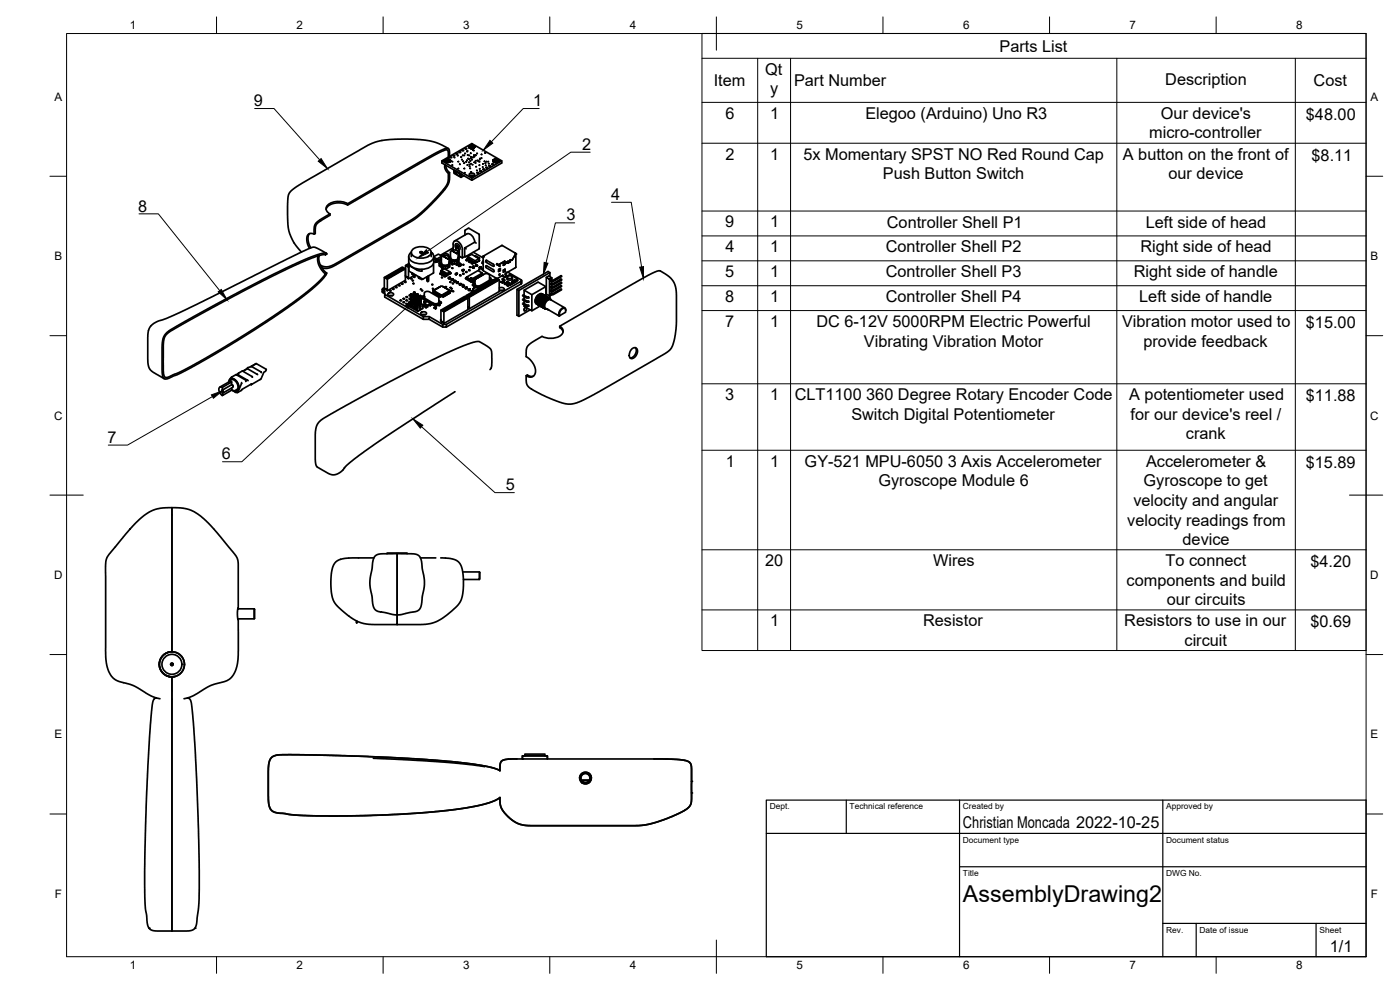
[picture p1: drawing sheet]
<svg xmlns="http://www.w3.org/2000/svg" width="420mm" height="297mm" viewBox="0 0 420 297" stroke-linecap="round" stroke-linejoin="round" font-family="sans-serif">
<defs><g id="words">
<text font-size="7" x="289" y="270.6">AssemblyDrawing2</text>
<g font-size="4.9">
<text x="300" y="15.5">Parts List</text>
<text x="229.7" y="22.5">Qt</text>
<text x="214.2" y="25.8">Item</text>
<text x="231.1" y="28.3">y</text>
<text x="238.3" y="25.8">Part Number</text>
<text x="349.7" y="25.4">Description</text>
<text x="394.2" y="25.9">Cost</text>
<text x="76.2" y="31.9">9</text>
<text x="160" y="31.9">1</text>
<text x="217.7" y="35.6">6</text>
<text x="231.2" y="35.6">1</text>
<text x="259.7" y="35.7">Elegoo (Arduino) Uno R3</text>
<text x="348.4" y="35.7">Our device's</text>
<text x="391.9" y="35.9">$48.00</text>
<text x="344.9" y="41.5">micro-controller</text>
<text x="174.7" y="45">2</text>
<text x="217.7" y="47.9">2</text>
<text x="231.2" y="47.9">1</text>
<text x="241.1" y="47.9">5x Momentary SPST NO Red Round Cap</text>
<text x="337" y="47.9">A button on the front of</text>
<text x="265" y="53.8">Push Button Switch</text>
<text x="350.7" y="53.8">our device</text>
<text x="393.6" y="48.2">$8.11</text>
<text x="183.5" y="60">4</text>
<text x="41.5" y="63.5">8</text>
<text x="170" y="66.2">3</text>
<text x="217.7" y="68.2">9</text>
<text x="231.2" y="68.2">1</text>
<text x="266.2" y="68.3">Controller Shell P1</text>
<text x="343.9" y="68.3">Left side of head</text>
<text x="217.8" y="75.7">4</text>
<text x="231.2" y="75.7">1</text>
<text x="265.8" y="75.7">Controller Shell P2</text>
<text x="342.2" y="75.7">Right side of head</text>
<text x="217.7" y="83.1">5</text>
<text x="231.2" y="83.2">1</text>
<text x="265.8" y="83.2">Controller Shell P3</text>
<text x="340.3" y="83.2">Right side of handle</text>
<text x="217.7" y="90.6">8</text>
<text x="231.2" y="90.6">1</text>
<text x="265.8" y="90.7">Controller Shell P4</text>
<text x="341.9" y="90.7">Left side of handle</text>
<text x="217.7" y="98.1">7</text>
<text x="231.2" y="98.1">1</text>
<text x="245" y="98.2">DC 6-12V 5000RPM Electric Powerful</text>
<text x="336.8" y="98.1">Vibration motor used to</text>
<text x="391.9" y="98.4">$15.00</text>
<text x="259.3" y="104">Vibrating Vibration Motor</text>
<text x="343.2" y="104">provide feedback</text>
<text x="217.7" y="120.1">3</text>
<text x="231.2" y="120.1">1</text>
<text x="238.5" y="120.1">CLT1100 360 Degree Rotary Encoder Code</text>
<text x="338.9" y="120.1">A potentiometer used</text>
<text x="339.3" y="125.9">for our device's reel /</text>
<text x="391.9" y="120.4">$11.88</text>
<text x="255.5" y="126">Switch Digital Potentiometer</text>
<text x="355.9" y="131.8">crank</text>
<text x="32.3" y="132.8">7</text>
<text x="66.6" y="137.8">6</text>
<text x="217.9" y="140">1</text>
<text x="231.2" y="140">1</text>
<text x="241.5" y="140">GY-521 MPU-6050 3 Axis Accelerometer</text>
<text x="343.9" y="140">Accelerometer &amp;</text>
<text x="391.9" y="140.3">$15.89</text>
<text x="151.8" y="147.1">5</text>
<text x="263.7" y="146">Gyroscope Module 6</text>
<text x="343.2" y="146">Gyroscope to get</text>
<text x="340.1" y="151.8">velocity and angular</text>
<text x="338.3" y="157.7">velocity readings from</text>
<text x="354.9" y="163.5">device</text>
<text x="229.7" y="169.9">20</text>
<text x="280" y="169.9">Wires</text>
<text x="349.8" y="169.9">To connect</text>
<text x="393.3" y="170.2">$4.20</text>
<text x="338.1" y="175.7">components and build</text>
<text x="350.2" y="181.5">our circuits</text>
<text x="231.2" y="187.9">1</text>
<text x="277" y="187.9">Resistor</text>
<text x="337.4" y="187.9">Resistors to use in our</text>
<text x="393.3" y="188.2">$0.69</text>
<text x="355.5" y="193.7">circuit</text>
<text x="289" y="248.5">Christian Moncada 2022-10-25</text>
<text x="399.1" y="285.7">1/1</text>
</g>
<g font-size="3.5">
<text x="39" y="8.8">1</text>
<text x="89" y="8.8">2</text>
<text x="139" y="8.8">3</text>
<text x="189" y="8.8">4</text>
<text x="239" y="8.8">5</text>
<text x="289" y="8.8">6</text>
<text x="339" y="8.8">7</text>
<text x="389" y="8.8">8</text>
<text x="16.3" y="30.2">A</text>
<text x="411.3" y="30.2">A</text>
<text x="16.3" y="78">B</text>
<text x="411.3" y="78">B</text>
<text x="16.2" y="125.9">C</text>
<text x="411.2" y="125.9">C</text>
<text x="16.2" y="173.7">D</text>
<text x="411.2" y="173.7">D</text>
<text x="16.3" y="221.6">E</text>
<text x="411.3" y="221.6">E</text>
<text x="16.4" y="269.4">F</text>
<text x="411.4" y="269.4">F</text>
<text x="39" y="290.8">1</text>
<text x="89" y="290.8">2</text>
<text x="139" y="290.8">3</text>
<text x="189" y="290.8">4</text>
<text x="239" y="290.8">5</text>
<text x="289" y="290.8">6</text>
<text x="339" y="290.8">7</text>
<text x="389" y="290.8">8</text>
</g>
<g font-size="2.5">
<text x="231" y="242.9">Dept.</text>
<text x="255" y="242.9">Technical reference</text>
<text x="289" y="242.9">Created by</text>
<text x="350" y="242.9">Approved by</text>
<text x="289" y="252.8">Document type</text>
<text x="350" y="252.8">Document status</text>
<text x="289" y="262.9">Title</text>
<text x="350" y="262.9">DWG No.</text>
<text x="350" y="279.9">Rev.</text>
<text x="360" y="279.9">Date of issue</text>
<text x="396" y="279.9">Sheet</text>
</g>
</g></defs>
<!-- layer: Visible -->
<g fill="none" stroke="#000" stroke-width=".51">
<path d="M132.6 48.3v.6l9 5.2 9-5.2v-.6M132.6 48.3l9-5.2 9 5.2-9 5.2zM133.5 49.4v.8l.3 .9 .8 .9 .3-.2M133.6 48.2v.1M133.6 48.1v.3M133.7 48v.5M133.8 47.9l.9-.1 .5 .5-.4 .4h-.8l-.4-.3zM133.8 47.9v.7M133.8 49.6l.1 .9 .5 .8a1.97 1.97 0 0 1 .5 1.9l-.3 1.9-1.5 2.3-5 5.2-3.5 3.1-24.6 14.2-1.7 .6-1.7-.2M133.9 47.9l-.1 .7M133.9 47.9v.6M134 47.8v.7"/>
<path d="M134.1 47.8v.7M134.2 47.8l-.1 .7M134.2 47.8v.6M134.3 47.8v.6M134.4 47.8v.6M134.5 47.8v.6M134.5 44.6l-3.8-1.9-3.7-.7-7.6-.3-5.6 .6-3.6 1.4-21.6 12.6-1.5 1.3-.6 1.2-.2 3 .1 5.6 .3 2 1.1 2.6 .8 1.4 1.9 2.2M134.6 52l-.2 2.7-1 1.8-5.5 5.9-3.5 2.9-24.1 14-2.3 .8-1.8-.5M134.6 47.1l-.2-1.9-.5-.3-1 .4-4.7 2.4-22.9 13.3a1.75 1.75 0 0 1-2.3 0l-1.6-.1-1.7 .3-1.2 .6-.6 1M134.6 47.8v.9M134.7 47.8v.7M134.8 47.8l.1 .7"/>
<path d="M134.9 47.9v.7M134.9 46.9v-1.8l-.4-.6-.8 .1-1.5 .6-27.9 15.9M135 47.9v.7M135 47.9v.7l-.5-.2-.7 .2M135.1 48v.5M135.1 47.1l.5 .1-.3 .2zM135.2 48.1v.4M136 46.6l.5 .1-.3 .1zM136.3 51l-.1 1 2.1 1.2v-.7M136.3 51.3h-.1M136.5 51.1v.4l.4-.1M136.5 51.5v.3"/>
<path d="M136.9 46.1l.5 .1-.3 .1zM136.9 51.4l-.5 .3M137.1 51.5l-.6 .5M137.2 51.6l-.7 .4 1.6 .9 .1-.3M137.2 51.6h.1M137.4 51.7l-.2-.2v.2M137.7 51.9l-.1 .1-.1-.3 .1 .3M137.8 45.6l.5 .1-.3 .1zM137.9 52v.1M137.9 52l.3 .5v.3l-.1-.1M138.2 52.1l.1 .4M138.4 52.2v.2"/>
<path d="M138.5 52.3l-.2 .2M138.5 52.4l-.3 .1M138.7 45l.5 .1-.3 .2zM139.2 52.7l-.9 .5M139.6 44.5l.5 .1-.3 .2zM140.8 44.1v.1M140.8 44l.6-.3 .1 .6v-.7v.7M140.8 44.2h.1M140.8 44.1h.1M140.8 44h.1M140.8 44.3h.1M140.8 52.2a.86 .86 0 0 1 .9-.3 .86 .86 0 0 1 .7 .7 .86 .86 0 0 1-.9 .3 .86 .86 0 0 1-.7-.7z"/>
<path d="M140.8 44.3l.1 .1M140.9 43.9v.4M140.9 44.4h.1M140.9 43.8v.6M141 43.8v.6M141 44.4v.1M141 52.7l.6-.1 .6 .1M141.1 44.5h.1M141.1 43.7l-.1 .7M141.2 44.5h.1M141.2 43.7l-.1 .7M141.2 43.7v.6"/>
<path d="M141.3 44.5h.1M141.3 44.6h.1M141.3 43.7v.6M141.4 44.6h.1M141.4 43.7v.6M141.5 44.3h.1M141.5 44.3l-.5 .1M141.5 44.6h.1M141.5 43.6h.1M141.5 43.6l.1 .7M141.5 44.3h.2M141.6 44.6h.1"/>
<path d="M141.6 43.6l.1 .7v-.6v.6M141.6 44.3h.1M141.6 43.6h.1M141.6 53.5v.6M141.7 44.6h.1M141.7 44.3h.2M141.7 44.3h.1M141.7 43.6h.1M141.7 43.7l.1 .6 .1-.6M141.9 44.3h.1M141.9 43.7h.1M141.9 43.7v.6"/>
<path d="M142 43.7v.6M142.1 43.7v.7M142.1 43.7h.1M142.1 44.4h.1M142.1 43.7v.1M142.2 44.4h.1M142.2 43.8v.6M142.2 43.8h.1M142.2 43.7v.1M142.2 43.8v.6zM142.3 43.8v.6M142.3 43.9h.1"/>
<path d="M142.3 43.8h.1M142.3 43.9v.4M142.4 43.9h.1M142.4 44l-.1 .3M142.4 44h.1M142.4 44v.2M142.4 44.1v.1M142.4 44.2l-.7 .4M142.5 44.1h-.1M143.2 51.8l.5 .1-.3 .1zM144.1 51.3l.5 .1-.3 .1zM145 50.7l.5 .1-.3 .2z"/>
<path d="M145.6 45.9h.2zM145.9 50.2l.5 .1-.3 .2zM146.8 49.7l.5 .1-.3 .1zM147.7 49.2l.5 .1-.3 .1zM148 48.3v.1M148 48.2v.1M148 48.3h.1M148 48.2h.1M148 48.2v.2M148 48.4v.1M148 48.1v.3M148 48.1v.1"/>
<path d="M148 48.1h.1M148 48.4h.1M148 48.5h.1M148.1 48v.5M148.1 48l-.1 .1M148.1 48.5h.1M148.1 48h.1M148.1 48.6h.1M148.1 47.9v.1M148.2 48.6h.1M148.2 47.9h.1M148.2 47.9l-.1 .7"/>
<path d="M148.2 47.9v.7M148.2 47.9v.6M148.3 48.6h.1M148.3 47.9h.1M148.3 47.9v.6M148.3 48.5h.1M148.3 47.9l.1 .6M148.3 48.7h.1M148.4 48.7h.1M148.4 47.8l-.1 .7M148.4 47.8l-.1 .1M148.5 47.8v.7"/>
<path d="M148.5 48.7h.1M148.5 47.8h.1M148.5 48.5h.1M148.5 48.4h.1M148.5 48.7h.2M148.5 47.8v.6M148.7 48.4l-.2 .1M148.7 47.8h-.2M148.7 47.8v.6M148.7 48.4h.1M148.7 47.8h.2M148.7 48.7h.1"/>
<path d="M148.7 47.8h.1M148.8 48.4h-.1M148.8 47.8v.6M148.8 48.4h.1M148.8 48.7h.1M148.8 47.8h.1M148.9 47.8v.6M148.9 47.8h.1M148.9 48.4h.1M148.9 48.7h.1M148.9 47.8l.1 .6zM149.1 47.8v.7"/>
<path d="M149.1 48.7h-.4M149.1 48.5h.1M149.1 47.8h.1M149.1 48.7h.1M149.1 47.8l.1 .1M149.1 47.8l.1 .7M149.2 47.9v.6M149.2 48.7h-.1M149.2 48.5h.1M149.2 47.9h.1M149.3 48.5h.1M149.3 47.9h.1"/>
<path d="M149.3 48.7h.1M149.3 47.9v.6M149.3 48.6h.1M149.3 48.5l.1 .1M149.3 48.6h-.1M149.4 48.6h-.1M149.4 47.9v.7M149.4 47.9l-.1 .6M149.4 48.6h.1M149.4 47.9h.1M149.4 48v.6M149.4 48h.1"/>
<path d="M149.5 48h.1M149.5 48.5h.1M149.5 48.5l-.1 .1M149.5 48v.5M149.5 48.1v.4M149.5 48.4v.1M149.5 48.4h.1M149.5 48.1h.1M149.6 48.1h.1M149.6 48.1v.3M149.6 48.1v.1M149.6 48.4h.1"/>
<path d="M149.6 48.2v.1M149.6 48.3v.1M149.6 48.2h.1M149.6 48.3h.1M92.9 70.1l-.4 .6-.1 1.2 .9 2.5M95.5 76.8l-.2 1.1 .3 1.4 .6 1.2 1.1 1.3a.65 .65 0 0 1 .2 .7 .65 .65 0 0 1-.5 .5l-2.6 2.7-5 4-7.6 5.3-6.2 4-9.2 5.7-9.2 5.3-3.6 1.8-3.2 1.4-.7 .1-.5-.5-.2-1.2v-8.8l.6-2 1.3-1.3 16.3-9 15.1-7.9 10.1-4.7 3.4-1.2 1.9-.3 .4-.3-.9-.2-2.5 .7-9.1 3.9-16.3 8.4-18.2 10.1-1.7 1.5-.7 2.2-.1 8.5 .4 2.1 .5 .4h.7l5.5-2.5 9.8-5.6 11-6.7 8-5.3 6.7-4.9 4.5-3.7 1.5-1.7 .9-1.4M95.8 76.7l-.1 1.2 .2 1 1.1 2 1.1 1-.4 .3M97.9 76l-3.2-1.8-1.4 .1-37.3 18.5-9.9 4.3-1.2 1.2-.5 1.4v9.5l.4 1.3 .6 .7 3.9 2.4M99 64.2l-3.1 1.8-1.1 1-.5 1.2v2.1M99 64.2v.4l-2.6 1.5-1.4 1.2-.3 .9-.1 1.9-.3 .2-1.2-.3-.8 .6-.2 1.7 .8 2.2M104.3 61.1v.4M104.3 61.1a5.1 5.1 0 0 0-6.3 1 1.67 1.67 0 0 0 1 2.1"/>
<path d="M121.7 79.7v3.4l.2 .1M122.6 79.3l-.6 .4 .7 .2M122.7 77v1.6a2.87 2.87 0 0 0 2.9 2.1l.8 .1a3.5 3.5 0 0 0 3.8-2.2v-1.6M122.7 79.7v.2M122.7 79.6l-.1 .4M122.7 79.4l-.4 .4M123 79.5l.5 .6 1.7 1M123.4 75.7a1.59 1.59 0 0 0-.7 1.6 1.59 1.59 0 0 0 1.2 1.3 5.4 5.4 0 0 0 6-.8 1.45 1.45 0 0 0-.5-2.1M123.4 75.7v1.3M123.8 74.9a4.1 4.1 0 0 1 5.5 .4 1.8 1.8 0 0 1-1.9 2.1 3.2 3.2 0 0 1-4-1.7zM126.2 75.6l.3-.1 .3 .3-.5 .1-.2-.1zM129.4 75.7v1.3"/>
<path d="M129.8 76h.1M129.8 76v.1M130.1 79v2.9l-3.2 1.8-4.2-2.4v-2.2l-1 .6 .9 .5M130.2 77.7l.1 .1M130.2 77.9l.1-.1 .5 .2M130.2 78.4h.1M130.2 78.4l.5 .3M130.7 78.3l.1 .4M130.8 78.6h.1M130.8 78.1v.1M130.8 78.1l-.1 .2M130.8 78.2v.1"/>
<path d="M130.8 78l.3 .2v.5l-.4-.2M130.9 78.6h-.1M131 78.6l-.2 .1M131.5 78.5h.1M131.6 78.4l.6-.3zM131.6 78.4l-.5 .3M131.8 79l.5-.4 .1 .6M132.3 79.3v.4M132.4 78.7v.5M132.5 79.1v.5l.6 .3M132.5 77.4l-1.4 .8v-.5M132.5 79h-.1"/>
<path d="M132.5 77.9l-.3 .2M132.5 79v.1M132.6 76.9l-1-.7-1.4 .9M132.6 76.8l-1.5 .9-.9-.6M132.8 76.8l1.6 .9zM132.8 76.8l.8-.2a.81 .81 0 0 1 1.1 .9l-.3 .2M133 76.7a.97 .97 0 0 1 .9-.6 .97 .97 0 0 1 .8 .6l-.1 .2M133.3 76.6l-.8 .5v2l.5 .4 .8 .1 .7-.2 .3-.5M134 76.6l.8 .6v1.7M134.1 79.7h.1M134.1 79.6l-1 .1M134.6 79.8l-.4 .3v-.4l-.6 .3"/>
<path d="M134.7 77.2l-.3 .5M134.8 78.9l.2 .7-.4 .2M134.8 79l-.1 .6-.5 .3M134.8 77.5l.3 .2v.4l.7 .4v-.4l.6 .4v.8l-.8-.5M134.8 77.2l.3-.1v.4M134.8 78.4l.5 .2M134.8 79l.2 .3M134.8 78.9l.1 .5-.3 .4M135 79.6v.5l-1.3 .7M135.1 77.7v.4M135.2 77.5l-.1 .1M135.2 77.1v.5"/>
<path d="M135.2 78.7l.2 .2zM135.2 78.7h.4M135.2 77.4h-.1M135.2 77.4l.1 .6 .5 .3M135.3 78.6h.1M135.4 78.8l.2-.1zM135.6 78.7v.1M135.6 75.2l1.5 .9zM135.6 75.2l.8-.2a.81 .81 0 0 1 1 .9l-.2 .2M135.7 79.3l.2 .1zM135.9 78.1h-.1M135.9 78.1h1"/>
<path d="M136 75l-.8 .5 .1 2.1 1.2 .4 .7-.2 .3-.5M136 74.4l-3.8 2.2M136.7 75l.8 .5v1.8M136.8 74.5v.5M136.8 74.5l-.2-.7 .2-.6a1.05 1.05 0 0 1 1.1 .5 1.05 1.05 0 0 1-.1 1.2M136.8 78.1h.1M136.9 73.8v-.1a.5 .5 0 0 1 .7 .2 .5 .5 0 0 1-.2 .7l-.4-.2zM136.9 79.4v.1M137 79.4l.1 .1M137 73.8l.3 .2 .1 .4M137 79.4h.1M137 79.2v.2"/>
<path d="M137 79.1h.1M137.1 79.1h.2M137.2 78.9l-.1 .2M137.2 79.4l-.1 .1M137.2 78.9l.3-.2 .8 .5 .2 .2-.4 .4M137.2 78.9h.1M137.2 79.3v.1M137.2 79.2l.5 .4M137.2 79.2l.6 .3M137.3 79.2l-.1 .1M137.3 78.2l-.4 .3v-.4l-.5 .4M137.4 78.7h.1"/>
<path d="M137.5 75.6l-.3 .5M137.5 75.6v.1M137.5 78.7h.1M137.5 76.8l.8 .3M137.5 77.3l.2 .7-.4 .2M137.5 77.3l.2 .5-.4 .4M137.6 79.8v.1M137.7 77.7l-.2-.3-.1 .6-.5 .3M137.7 78v.5l-1.3 .8M137.7 79.8l.1 .1M137.7 79.6v.2M137.8 74.9l-.1 .1"/>
<path d="M137.8 79.9v.1M137.8 74.9v2.1M137.9 79.8h.1M137.9 79.7v.1M137.9 79.7l.1 .1M137.9 79.6h.1M138 79.6l-.1 .1M138 79.6h-.3M138 79h.1M138 79.8h.1M138 79l.1 .1M138.1 79.1h.1"/>
<path d="M138.1 79.8h.1M138.5 79.5l-.6 .1M138.7 74.8v2.6M138.8 74.8a2.55 2.55 0 0 0-2.2-2.5l-.5 .5-.1 2.2M139 79.4h.2zM139.5 69.2v1.3M139.7 69l.9-.5 3.2 1.9v4.2l-4.1 2.4M139.7 69l-.1 .2M139.8 78l.3 .3M139.9 74.7l-.5-.3v2.6M139.9 76.8l-1.2 .6-.9-.5M140 77.9l-.2 .2"/>
<path d="M140 77.9l.5-.4 .6 .5M140.1 70.2l-3.7 2.1M140.1 70.2a2.33 2.33 0 0 1 2.4 2.5M140.2 77.5l.2-.5 2.2 1.3v.6l-.2-.2M140.4 77l1.1-.7 2.2 1.3-1.1 .7M140.5 78.1h-.1M140.5 78l-.1 .1M140.6 78.5l.3 .3M140.7 77.9l.4 .2M140.8 77.8l-.3 .2M140.8 77.6l-.7 .6M141.1 78.1l.2-.2 .3 .2-.4 .4"/>
<path d="M141.1 78.1l-.5 .5M141.2 78.4l-.3 .3M141.3 78.5l-.1 .1M141.4 79l.4 .2M141.5 78.3l.4 .3M141.6 78.3l-.3 .3M141.6 78.3l.4 .2M141.6 78.1v.2M141.7 78.7l-.3 .4M141.9 78.6h.5l-.7 .5M141.9 78.6l-.1 .1M141.9 80l.4 .2h-.4"/>
<path d="M141.9 80l-.1 .1M141.9 80l.3-.1-.2 .1M142 75.7l3 1.7M142.3 78.8l.3 .2M142.4 78.7l-.3 .4M142.4 78.6v.1M142.4 76.8l1.2 .7M142.5 72.7l.4 .2M142.5 72.7l-3.1 1.7M142.6 76.9l.2-.1 1.1 .6M142.7 79.5l.6 .1h-.4M142.7 79.6h.1"/>
<path d="M142.7 79.7h.1M142.9 79.6h.1M142.8 79.6v.1M142.9 79.7l.2 .2v-.2M142.9 79.7h-.1M143 79.7l.1 .2M143.1 79.8v.1M143.3 79.6l-.2 .3M143.5 77.5h.1M143.6 77.5h.1M143.6 77.5h.3M143.7 77.6l.2 .5-1.3 .9 1.3-.9"/>
<path d="M144.7 79h.1M144.8 78.7l-.1 .3h.2M144.8 78.6v.1M144.8 78.6h.1M144.8 78.7l.2 .1M144.9 78.4l-.1 .2M144.9 78.8l.1 .1M144.9 78.4h.1M145 78.8v.2M145 78.9h.1M145 77l.1 4.2M145 78.4h-.1"/>
<path d="M145 78.8h.1M145.1 76.9h.1M145.1 76.8v.3zM145.9 79.7v.6l2.3 1.2M145.9 78.1v.6l2.3 1.2M145.9 79.7l2.3 1.3v.5M145.9 78.1l2.3 1.3v.5M149 79.3h.3M149.1 79.3h.1M149.1 79.3l-.1 .1M149.2 79.1v.1M149.2 79.2l-.1 .1"/>
<path d="M149.2 79.2v.1M149.2 79.3h.1M149.2 79.3l.3 .2M149.3 79.3v.1M149.3 79.3l-.1-.2-.2 .2M149.3 79.4h.1M149.3 79.3h.1M149.4 79.4h.1M149.6 79.5h-.1M149.8 79.9l.2-.4v.3l-.2 .1M151.1 79.1v.5M151.2 79l-.1 .1"/>
<path d="M151.3 78.9l-.2 .7M151.4 78.4l-1.8 1.1M151.4 78.4h.1M151.5 78.8v.4l-.3 .2M151.5 78.4l.4 .6M151.5 78.7l-.4 .4M151.5 78.7l.1 .6M151.6 79.3l-.5 .3M151.9 79h.1M152.1 78.7l-.2 .3M152.2 78.6l-.1 .1M152.4 78.9h.1"/>
<path d="M152.5 78.9h.1M152.5 78.4l-.4 .2M152.5 78.4v.1M152.5 78.4h.1M152.5 78.5l-.1 .4M153 78.5v-.3v.4l-.5 .3M153.3 77.9l.1 .1M153.3 77.9h.1M153.4 78l-.4 .1M153.7 77.9l-.3 .3v-.2M153.8 77.9h-.1M153.8 77.9h.1"/>
<path d="M154.7 76l-4.1-2.3-5.5 3.1M154.7 76.2h.1M154.7 76.1h.1M154.8 76.2l-1 1.7M154.8 76.1v.1M154.8 76.1l-.2-.1 .1 .2M154.8 76.2h.1M154.8 76.1v4.1l-2.8 1.7M114.8 86.8v.9v-.8M114.8 87.7l.1-.7 .6 .3v1M114.9 87l-.1 .7M114.9 87.8l.6 .3"/>
<path d="M115.3 86.3l-.5 .5M115.3 83.3v3.4h.4M115.7 83.3l.5-.4 .6 .4-.6 .3zM116.2 82.9v.3l-.3 .2M116.2 83.8v3.4l-.7-.6v.2M116.4 88.1a.91 .91 0 0 1 1-.3 .91 .91 0 0 1 .7 .7 .91 .91 0 0 1-1 .3 .91 .91 0 0 1-.7-.7zM116.5 83.4l-.2-.1v.2M116.6 82.7l.5-.3 .6 .3-.6 .4zM116.6 83.4l-.4-.2v.4M116.7 88.7h1.1M117 87.1l.4 .1-.2 .2zM117.1 82.4l-.3 .5"/>
<path d="M117.4 82.9l-.2-.2v.3M117.5 82.2l.5-.3 .6 .3-.6 .3zM117.5 82.9l-.4-.3v.5M117.9 86.6l.4 .1-.2 .1zM118 81.9v.2l-.3 .2M118.3 82.4l-.2-.2v.3M118.4 81.7l.5-.3 .6 .3-.6 .3zM118.4 82.3l-.4-.2v.4M118.8 86.1l.4 .1-.3 .1zM118.9 81.4l-.3 .4M119.2 81.9l-.2-.2v.3M119.3 81.2l.5-.4 .6 .4-.6 .3z"/>
<path d="M119.3 81.8l-.4-.2v.4M119.7 85.6l.4 .1-.2 .1zM119.8 80.8v.3l-.3 .2M120.1 81.4l-.2-.2v.2M120.1 90.1l.4 .1-.2 .1zM120.2 80.7l.5-.4 .6 .4-.6 .3zM120.2 81.3l-.4-.2v.4M120.6 85.1h.4l-.3 .2zM120.7 80.3l-.3 .5M121 80.8l-.2-.1v.2M121.1 90.6l.3 .1-.2 .1zM121.1 89.6l.3 .1-.2 .1z"/>
<path d="M121.1 80.8l-.4-.2v.4M121.5 84.5l.4 .1-.2 .2zM121.7 80.6l-5.5 3.2-.9-.5 5.5-3.2 .9 .5v3.5l-5.5 3.1M121.7 82.6v.1M121.9 90.1l.4 .1-.2 .1zM121.9 91.1l.4 .1-.2 .1zM121.9 89l.4 .1-.2 .2zM122.6 80.2v3.4l-.7-.6v.2l.2-.1M122.7 80.1l-.1 .1M122.8 90.7l-.1 1.1 .6 .4v-.8l-.6-.3M122.8 90.7l.8 .6M122.8 89.6h.4l-.2 .2z"/>
<path d="M123 90.6l-.2 .1M123.2 88.6h-.4l.4 .1M123.2 88.3h.5M123.2 88.3l.2 .1v2.5l-.2-.1zM123.2 90.5l-.5 .2M123.3 83.5l.4 .1-.2 .1zM123.3 92.2l.3 .1M123.3 88.2l.1 .1M123.5 88.2l-.1 .2 .3-.1M123.6 91.3h.1M123.6 91.3v1l.6 .4v-.7l-.6-.4M123.6 91.3l-.3 .1"/>
<path d="M123.6 91.3l.9 .5M123.6 81.9v.4l.3 .1v-.4M123.7 88.3v2.5l-.3 .1M123.7 90.6l.4 .3M123.7 89.1h.4l-.4 .1M123.7 90.2h.1M123.7 90.2l.4 .3M123.8 84.1l.3 .1zM123.9 90l-.2 .1M124 85l.3 .1zM124 82.1l-.1 .2-.3-.1M124.1 88.8h.5"/>
<path d="M124.1 88.8l.2 .1v2.5l-.2-.1zM124.1 90l-.4 .2M124.1 91l-.5 .3M124.2 82.2l-.3 .2 .8 .4 .1-.3M124.2 83l.4 .1-.3 .1zM124.2 92.7l.3 .1M124.2 87.7l-.1 1.1M124.2 88.7l.1 .1M124.4 88.7v-.8l.2-.2v2.6M124.4 87.7h.2M124.4 82.6l-1.8 1M124.4 87.7h-.3"/>
<path d="M124.4 88.7l-.1 .2 .3-.1M124.5 91.8v1l.6 .4v-.7l-.6-.4M124.5 91.8l-.3 .2M124.5 91.8h.1M124.5 91.8l.9 .5M124.6 88.8v2.5l-.3 .1M124.6 91.1l.4 .3M124.6 89.6h.4M124.6 90.1l.4 .2M124.6 90.7l.4 .3M125 89.3h.5M125 89.3l.2 .1v2.6l-.2-.2z"/>
<path d="M125 90.5l-.4 .2M125 91.5l-.5 .3M125 89.7h-.4M125.1 88.2l-.1 1.1M125.1 89.2l.1 .1M125.2 89.2v-.8l.3-.1v2.5M125.2 88.2l.3 .1M125.3 89.2l-.1 .2 .3-.1M125.3 88.2l-.3 .1M125.4 92.4h.1M125.4 92.4v1M125.4 92.4l-.3 .1"/>
<path d="M125.5 89.3v2.5l-.3 .2M125.5 91.7l.5 .3M125.5 90.6l.4 .3M125.6 83v.4l.3 .2v-.4M125.9 83.5l.7 .4 .1-.2M125.9 91l-.4 .2 .8 .6M126 83.2l-.1 .3-.3-.2M126 92v1.1l-.6 .3-.3-.2M126 88.7l.1 .2M126.1 83.3l-.2 .3M126.1 88.9l.3-.1v2.5l-.3 .1zM126.1 88.9l-.2-.1v2.5l.2 .1"/>
<path d="M126.1 88.8h.3M126.2 88.7l-.3 .1M126.2 86.8h.3zM126.3 91.8l-.3 .2M126.3 91.8v1M126.3 91.8h.1M126.3 93.8a.91 .91 0 0 1 1-.3 .91 .91 0 0 1 .7 .7 .91 .91 0 0 1-1 .4 .91 .91 0 0 1-.7-.8zM126.4 91.2l.5 .3M126.6 87.1l.3 .1zM126.6 80.8v.5l-1.4-.2M126.6 89.3l.5 .3M126.6 94.4h1.1"/>
<path d="M126.9 91.5v1l-.6 .4-.3-.2M126.9 91.4l.5-.3 .3 .1-.5 .4M127 91.7l.2 .2zM127 91.7v-.3v.3M127 91.4l.2 .2M127 95.8h1.8v-.8l4.1 2.3M127 95l-11.5-6.7v.8l11.5 6.7v-.8h1.8M127.1 89l-.1-.2 .3 .2-.1 .5M127.2 89.5h.1M127.1 89.7l3.1 1.8 .1-.2M127.2 89.2v.3M127.2 89.2v.1"/>
<path d="M127.2 91.6l-.3-.2v.4l.3 .1M127.2 91.9l.7 .4v-.4l-.3-.1 .2 .5M127.2 90.5l.6 .1-.5-.1M127.2 91.9h.1M127.2 89.5l2.8 1.8M127.2 89.1l-.6 .2v.2l4.1 2.4 .7-.3M127.2 90.5l.1 .2M127.2 90.5l.1 .1M127.2 90.6l.1 .1M127.3 90.6l.3 .2v-.1M127.3 90.5v.1M127.3 88.7l-.3 .1"/>
<path d="M127.3 88.9l-.1 .3M127.4 90.7h-.1M127.4 87.8l.6-.4 .7 .1 2.8 1.6 .2 .3-.1 1.4-.5 .3h-.8l-2.7-1.5-.3-.4zM127.5 90.6l.1 .2M127.6 90.8h.1M127.6 92.1l.2 .2zM127.8 90.6l-.2 .2M128 90.4l.2 .1M128.1 83.1v1.2l.3 .2M128.1 91.5l-.4-.3-.5 .3 .4 .3 .5-.3 .3 .1v.4l-.5 .3M128.4 91.6l-.5 .3M128.7 82.7v1.6l-.3 .2v-1.6"/>
<path d="M128.7 91.3l.2-.1 .4 .2h-.4M128.8 91.4h.1M128.8 91.5h.1M128.8 95.8l4.1 2.3v-.8h1M128.8 91.6l.3 .1v-.1M128.9 91.4h.1M128.8 91.4v.2M129 91.5l.1 .2M129.1 91.7h.1M129.2 91.3l.3 .1-.4 .3M129.6 85.3l.3 .1zM129.8 86.6h.3z"/>
<path d="M129.9 87.3l.1 .1M130 91.3l.2 .1M130 87.8l-.1 .1M130.1 87.3h-.1M130.1 87.5h.3l-.2 .3M130.1 87.3h.1M130.1 87.2l-.1 .1M130.2 87.2l-.1 .1M130.2 87.9l-.2 .1M130.2 87.9h.1M130.2 87.2v.2v-.2M130.2 91.3l.5 .3"/>
<path d="M130.2 87.1h.1M130.2 87.7l.1 .1M130.2 87.5l-.1 .3M130.2 87.7h.2M130.3 91.3h.9M130.3 87.8l-.1 .3M130.3 92.3l.3-.2 .3 .3-.4-.1M130.4 92.3h.1M130.4 87h-.1M130.4 87.6l-.2 .1M130.4 87.5v.1M130.4 87.5l.1 .1"/>
<path d="M130.4 87.6l.1 .1M130.4 87.7h.3l-.2 .1M130.4 87.7l-.1 .1M130.5 92.5h.2M130.5 92.5h.1M130.5 87.9l-.2 .2M130.5 92.3v.2M130.5 87.9v.1M130.5 88h.1M130.5 86.9l-.1 .1M130.5 87.8l.1 .1M130.6 87.7l-.1 .2"/>
<path d="M130.6 92.4l.1 .2M130.7 92.6h.1M130.7 87.8h.1M130.7 87.8h-.1M130.7 88.2l-.1 .1M130.8 88.1v-.3l-.3 .4M130.8 86.8h-.1M130.8 86.8h.1M130.8 88l-.1 .2M130.8 88l.1 .1M130.8 88.1v.1M130.9 88.3l-.1 .1"/>
<path d="M130.9 88.3h.1M130.9 87.9l-.1 .1M130.9 87.9l.2 .1M130.9 92.4l-.2 .2M130.9 87.9l.1 .1M131 86.7h-.1M131 88.3l-.1 .2M131.1 86.6l-.2 .1M131.1 86.6h.1M131.1 88.2l-.1 .1M131.1 88.2h.1M131.1 88.3h.1"/>
<path d="M131.1 88.1l.1-.1-.3 .1v.2M131.1 88.1v.1M131.1 88.1l-.1 .1M131.2 88.3l.3-.1-.2 .3M131.2 88.4l-.2 .1M131.2 88.3v.1M131.2 86.5h.1M131.2 88.1h-.1M131.2 88.1h.2M131.2 88.1h.1M131.3 91.3l-.6 .3v.3M131.3 88.5l-.1 .1"/>
<path d="M131.3 86.5h-.1M131.4 86.4h.1M131.4 88.3l.1 .1M131.4 88.3l-.1 .2M131.4 91.5l.4 .1M131.4 91.4l.3-.2 .4 .2-.3 .2zM131.4 91.4v.2M131.4 88.6l-.1 .1M131.5 88.6l.2-.3-.1 .4M131.5 88.6h.1M131.5 88.3h.1M131.5 88.3h-.1"/>
<path d="M131.5 88.3h.2M131.6 88.7l-.1 .1M131.6 88.7h.1M131.7 86.3l-.2 .1M131.7 88.5v.2M131.7 88.5l.1 .1M131.7 90.3l.2 .5M131.7 88.7l-.1 .2M131.8 91.2h-.1M131.8 88.4l-.1 .1M131.8 88.4h.1M131.8 88.4l.1 .1"/>
<path d="M131.8 90.9l.1 .2zM131.8 90.4l.6 .3v.3l-.6 .3M131.8 88.5l.2 .1M131.8 90.4h.1M131.8 88.5v.1M131.8 91l-.5 .4M131.8 90.4v.5M131.8 88.9h-.1M131.9 90.8v.1M131.9 90.6v.1M131.9 88.8v.1M131.9 91.1l-.6 .4-.1-.2"/>
<path d="M131.9 86.1l-.1 .1M131.9 86.1h.1M131.9 88.7h.5l-.2 .2M131.9 88.7v.1M131.9 88.8h.1M132 88.6l-.1 .1M132 89h-.1M132 88.8v.1M132.1 91.4l-.3 .3M132.1 88.5l.1 .1zM132.1 88.6h-.1M132.1 89.1h-.1"/>
<path d="M132.2 89h.1M132.2 86h-.1M132.2 88.9v.1M132.2 86h.1M132.2 81.9l-.2 .2 .2 .1M132.2 88.8l.2 .1M132.4 81.5h.1M132.3 81.5v.1M132.3 81.3v.1M132.3 82.2h.3zM132.3 93.1l7.2-4.2 .9 .5-7.2 4.2zM132.3 93.1v3.4l.2 .1"/>
<path d="M132.3 95.9v.3M132.4 88.7l-.2 .1M132.4 88.7h.1M132.4 82l-.4 .1M132.4 82.1l-.2 .1M132.4 81.5l-.2 .4M132.4 81.5l.1 .1M132.4 88.9v-.1h.3v.1M132.4 88.5l-2.2-1.3 2.2-1.4 2.5 1.3-2.5 1.4v.2h.3v-.2M132.4 88.9h.3M132.4 90.7l-.5 .3M132.5 82l-.1 .1"/>
<path d="M132.5 80.3l.2 .2zM132.5 80.3l.3 .1M132.5 81.1l1.7 1-.2 .2-1.7-1zM132.5 81.1l.8-.5 1.7 1M132.5 81.9l.2 .1M132.5 81.6l-.1 .4 .1-.3M132.5 81.7l.4 .1M132.5 81.7l.3 .1M132.5 83.2l.3 .1zM132.6 80.2l-.8-.4v-.8l.5 .3v.4l.8 .4v-.4l.5 .3v.8M132.6 80.2h.1M132.7 82.2l-.2 .1 .1 .1"/>
<path d="M132.7 88.7l.1 .1M132.8 80.4l-.1 .1 .1-.1M132.8 80.4l.5 .2M132.8 81.8l-.1 .4M132.8 88.6h.3M132.8 82.3h-.3M132.8 88.8l-.1 .1M132.9 88.8h.1M132.9 81.8h.1l-.2 .5M132.9 88.9v.1M132.9 81.8h-.1M132.9 89h.1"/>
<path d="M132.9 86h.1M132.9 89l.2 .1M132.9 82.1l.3 .2M133 81.9l-.4 .6M133 81.9l.3 .1M133.1 88.8l.1 .2M133.1 88.8l-.4-.1 .2 .2M133.1 88.6l.1 .1M133.1 88.4l.3 .1M133.1 88.7l.1 .1M133.1 88.7h-.1M133.1 88.8h.1"/>
<path d="M133.2 86.1h.1M133.2 86.1l.1 .1M133.2 88.8v.1M133.2 92.7l-.5 .4 .5 .3 .6-.3-.6-.4-.3 .5M133.2 93.6v3.5l-.1-.4-.6-.3v.2l.2-.1M133.2 88.9h.1M133.2 88.5l-.1 .1M133.3 88.5v.1M133.3 86.2h.1M133.3 82l-.4 .6 .2 .1M133.3 82l.1 .1M133.3 88.7l.2 .2"/>
<path d="M133.4 82.4l.2 .1M133.4 88.3h.3M133.4 88.5l-.1 .1M133.4 88.5v.2M133.4 86.3h.1M133.4 82.1l-.1 .4-.4 .1M133.5 86.3l.1 .1M133.5 82.2l-.4 .6M133.5 93.2l-.2-.1v.2M133.5 88.7h.1M133.5 88.7l.1 .1M133.6 92.5l.5-.3 .6 .3-.6 .4z"/>
<path d="M133.6 88.3h-.1M133.6 93.2l-.4-.2v.4M133.6 88.6l-.2-.3 .1 .4M133.6 82.7l-.2 .2 .1 .1M133.6 88.6h.1M133.6 88.6l.2 .1M133.7 88.3v.2M133.7 88.1h.3M133.7 88.3l-.1 .1M133.7 86l.3 .1zM133.8 86.4l.1 .1M133.8 82.3l-.2 .4"/>
<path d="M133.8 82.3l-.3-.2 .2 .2M133.8 82.3v.2M133.8 82.3h.1M133.8 88.5h.1M133.8 88.5l.1 .1M133.8 82.8l-.2 .2M133.9 82.6l.1 .1v-.2l1.1-.6-1.1 .8M133.9 88.1h-.1M133.9 82.5l-.1 .3-.4 .1M133.9 88.4l-.1-.2h-.2l.2 .3M133.9 82.5h.1M133.9 88.4v.1"/>
<path d="M133.9 82.4l.1 .1zM133.9 88.5h.1M134 88.1v.1M134 88.2v.1M134 88h.2M134 88.2h-.1M134 86.6h.1M134 86.6l.2 .1M134.1 92.2v.3l-.3 .2M134.1 87.9l-.1 .1M134.1 86.7h.1M134.2 82.1l.8-.5 .1 .2-1.1 .5"/>
<path d="M134.3 88v.2M134.3 87.8h.2M134.3 88l-.1 .1M134.3 86.8h.1M134.3 88.1v.1M134.3 88.4l-.2-.4h-.2l.3 .5M134.3 88.1v-.3l.3 .4M134.3 88.2l.2 .1M134.4 92.7l-.2-.1v.2M134.4 87.8h-.1M134.5 92l.5-.3 .6 .3-.6 .4zM134.5 92.7l-.4-.2v.4"/>
<path d="M134.6 87.8v.1M134.6 87.6l.1-.1-.1 .2M134.6 87.9v.1M134.6 87.8l-.2 .1M134.6 83.4l.2 .1M134.6 88h.1M134.6 86.9l.1 .1M134.6 86.9h.1M134.6 88l.1 .1M134.7 83.3l-.1 .2 .2 .1M134.7 83.3h.1M134.7 83.3h.4l-.2 .1"/>
<path d="M134.7 87.6l.2 .1M134.7 87.8l.2 .3M134.8 87.8l-.4-.1 .2 .3M134.8 87.7v.1M134.8 87.5h.1M134.8 87.7h-.1M134.9 87.2v.2v-.3l.1 .2M134.9 83.4v.2M134.9 87.9h.1M134.9 87.9l.1 .1M134.9 87.5h-.2l.2 .3M134.9 87.2h.1"/>
<path d="M134.9 87.3h.1M134.9 87.2l.1 .1M135 87.5v.3M135 87.3v.1M135 83.5h.1M135 91.7l-.3 .4M135.1 83.4h.1M135 87.8l.1 .1M135 82.1h.1M135 87.8h.1M135 87.3h.1M135.1 84.6l.3 .1z"/>
<path d="M135.1 81.8v.2l.3-.1h-.3M135.1 83.3h-.1M135.1 83.3h.1M135.1 86.3h.3zM135.1 83.3l-.2 .3M135.1 87.3l-.1 .1M135.3 92.2l-.2-.2v.3M135.3 87.3h.3zM135.4 91.5l.5-.3 .6 .3-.6 .3zM135.4 81.9l-.3 .2M135.4 92.1l-.4-.2v.5M135.4 83.8l.2 .2"/>
<path d="M135.4 86.6h.3zM135.7 83.9l.3-.2-.3-.1-.3 .2 .2 .3M135.7 83.9l-.1 .2M135.7 80.4l.3 .1zM135.8 84h.1M135.8 85l.3 .1zM135.8 83.8h.1M135.8 83.8v.1M135.9 83.9h.1M135.8 83.9l-.2 .2M135.9 87.4h.3zM135.9 91.2v.2l-.3 .2"/>
<path d="M136.1 84.3l.3 .1M136.2 91.7l-.2-.2v.3M136.2 91l.6-.3 .6 .3-.6 .3zM136.2 84.3l-.1 .2 .3 .1M136.2 84.3h.1M136.3 91.6l-.4-.2v.4M136.4 84.1l.3 .1-.2 .2M136.4 84.1l-.1 .2M136.4 84.1v.1M136.5 84.4l-.1 .1M136.7 84.4h.1M136.6 84.4l-.2 .1"/>
<path d="M136.6 84.4h.1M136.6 84.3h.1M136.7 82.2l.2 .1M136.7 84.2h.1M136.7 84.2l-.1 .1M136.7 84.2l-.1 .2M136.8 90.7l-.3 .4M137 82.2l.2-.2-.5 .2 .2 .2M137 82.2v.2M137 84.8l.2 .1M137.1 91.2l-.2-.2v.3M137.1 82.3h.1"/>
<path d="M137.1 82.1h.1M137.1 82.1v.2M137.2 82.2h.1M137.1 82.3h-.1M137.2 90.5l.5-.4 .6 .4-.6 .3zM137.2 91.1l-.4-.2v.4M137.3 84.8l.2-.1-.5 .1 .2 .2M137.3 84.8l-.1 .2M137.4 84.9h.1M137.4 84.7h.1M137.5 84.8h.1M137.4 84.9l-.2 .1"/>
<path d="M137.5 84.7h-.1M137.5 84.7l-.1 .2M137.7 90.1v.3l-.3 .2M137.9 85.3l.2 .1M138 90.6l-.2-.1v.2M138 82.6l.4 .1-.2 .1zM138 89.9l.6-.3 .6 .3-.6 .4zM138.1 90.6l-.4-.2v.4M138.1 85.5l.3-.3-.2-.1-.3 .2 .2 .3M138.2 85.3l-.1 .2M138.2 85.5h-.1M138.3 85.4h.1"/>
<path d="M138.3 85.2h.1M138.4 85.3h.1M138.3 85.4l-.1 .1M138.4 85.2l-.1 .1M138.4 85.2l-.1 .2M138.6 89.6l-.3 .5M138.7 81l.2 .1M138.8 85.8l.2 .1M138.8 85.4h.3zM138.9 90.1l-.2-.1v.2M138.9 82l.4 .1-.2 .2zM139 89.4l.5-.3 .6 .3-.6 .4z"/>
<path d="M139 90.1l-.4-.2v.4M139 81.1l.3-.2-.6 .1 .2 .3M139 81.1l-.1 .2M139.1 85.8l.2-.1-.5 .1 .2 .3M139.1 85.8l-.1 .2M139.1 86h-.1M139.1 85.8v.2M139.1 81.1v.1M139.1 81h.1M139.3 81.1h.1M139.2 85.9h.1M139.2 85.8h.1"/>
<path d="M139.3 85.8h.1M139.2 85.9l-.1 .1M139.3 81h.1M139.3 80.9l-.4 .4M139.3 81h-.2M139.3 85.7l-.1 .1M139.3 85.7l-.1 .2M139.5 89.1v.3l-.3 .1M139.6 86.3l.2 .2M139.7 83.5l.3 .1M139.8 89.6l-.2-.1v.2M139.8 81.5l.4 .1-.2 .2z"/>
<path d="M139.8 86.6l.4-.4-.6 .1 .2 .3M139.8 83.4v.2M139.8 83.4h.1M139.9 89.5l-.4-.1v.4M139.9 83.4v.1M139.9 88.7l9-5.2 .9 .5-9 5.2zM139.9 86.4l-.1 .2M139.9 88.7v.5M140 83.4v.2M140 83.5l1.3 .8v.2M140 83.6l.1 .2 1.2 .7M140 83.4h.1"/>
<path d="M140 83.4h-.1M140 83.6l-.1 .1M140 83.4l1.3 .8h.2M140 83.5l.1-.3 1.2 .7v.3M140 83.3l-.1 .1M140.1 83.2h.1M140.1 83.2l-.2 .1M140.1 86.5h.1M140.1 83.2l-.1 .2M140.1 83.1l3.3-1.9 1.3 .7-3.4 2M140.1 86.3h.1M140.1 86.5l-.3 .1"/>
<path d="M140.2 86.3h-.1M140.2 86.4h.1M140.2 86.2l-.1 .3M140.3 88.7l.5-.4 .6 .4-.6 .3zM140.4 89.4v3.5l-7.2 4.2M140.5 86.9l.3 .1M140.7 86.8h.4l-.2 .1M140.7 86.8l-.2 .2 .3 .2M140.7 86.8h.1M140.7 81l.4 .1-.2 .1zM140.8 88.3v.3l-.3 .2M140.8 89.2v3.5l-.4-.5"/>
<path d="M140.9 86.9l-.1 .2M141 80.1l.2 .1zM141 87h.1M141 86.9h.1M141.1 86.9h.1M141.1 88.8l-.2-.1v.2M141.1 86.8h.1M141.1 86.8l-.3 .3M141.1 86.8l-.1 .1M141.2 88.1l.5-.3 .6 .3-.6 .4zM141.2 88.8l-.4-.2v.4M141.3 84.2v.3"/>
<path d="M141.3 83.5h.3M141.3 83.4l.3 .1zM141.4 83.9v.3M141.4 84.2l.1 .1M141.6 84.2h.1M141.5 87.4l.2 .2M141.6 84.3h.1M141.6 84.2l.1 .2M141.6 84.4v.1M141.6 84.4l-.2 .1M141.7 87.7h.1M141.7 84.4l.2 .4-.3-.3"/>
<path d="M141.7 87.8l-.3 .5M141.8 87.5l.2-.2-.2-.1-.3 .2 .1 .3M141.8 80.2l.3 .3v-.2M141.8 80.1v.1M141.8 80.2l.1 .1M141.8 84.3l.2 .3-.1 .1M141.9 80.1l-.1 .1M141.9 80.1v.2M141.9 80.3h.1M141.9 84l-.2 .1 .1 .2M141.9 83.9l-.2 .2M141.9 87.4h.1"/>
<path d="M141.9 86.7h.3zM142 88.3l-.2-.1v.2M142 84.6l-.1 .2M142 80.2l.1 .2M142.1 80.4h.1M142 84.2l-.2 .1M142.1 87.6l.5-.3 .6 .3-.6 .4zM142.1 88.3l-.4-.2v.4M142.1 84.1l.1 .3M142.1 84.1l-.2-.2 .4 .6-.1-.1M142.2 86.1l.3-.2 .3 .2-.3 .2zM142.2 86.1l.3 .2"/>
<path d="M142.3 84.1l.2-.3 .1 .4M142.3 84.1v.2M142.3 84.2l.2 .2-.2 .1M142.3 80.2l-.2 .3M142.5 85.6h.1M142.3 85.8l.7 .4 .1-.2M142.3 85.6l-.5-.3v.3l.6 .4M142.4 83.7l-.3 .1 .2 .2M142.4 83.7l-.3 .2M142.4 85.3v.1M142.4 85.6l.6 .4M142.5 85.2l-.7 .1"/>
<path d="M142.5 83.7v.1M142.5 84.4l-.2 .1M142.5 85.1v.5M142.5 83.8h.1M142.5 83.7l.1 .3M142.5 85.1h.1M142.5 85.9h.1M142.5 85l-.1 .5M142.6 83.6l.1 .2M142.6 87.3v.3l-.3 .1M142.8 86.1l.1 .1M142.8 83.4l-.2 .2"/>
<path d="M142.8 83.5l-.2 .1M142.9 86.2l-.4 .2M142.9 87.8l-.2-.1v.2M143 87.1l.5-.3 .6 .3-.6 .3zM143 87.7l-.4-.1v.4M143 86l.5 .3M143 83.6l-.2-.2 .1 .2M143.1 85.9h.9M143.3 83.1l-.3 .2 .2 .2M143.3 83.2l-.3 .2M143.3 83.2v.1M143.4 83.3h.1"/>
<path d="M143.4 83.2l.1 .1M143.4 83.3v.1M143.5 83.1l.1 .1M143.5 86.8l-.3 .4M143.7 82.9l-.3 .2 .3-.1M143.8 80.8l.2 .1zM143.8 87.3l-.2-.2v.3M143.8 82.9v.1M143.8 83v.1M143.8 82.9l.1 .2M143.8 80.2l.2 .2M143.9 86.6l.5-.3 .6 .3-.6 .3z"/>
<path d="M143.9 87.2l-.4-.2v.4M143.9 82.8l.2 .2M144.1 86l-.6 .3v.3l-.6-.4M144.1 80.3l.3-.2-.2-.1-.4 .2 .2 .3M144.1 80.3l-.1 .2M144.1 82.6l-.3 .2 .3-.1M144.2 82.7l.1 .2M144.2 82.7l.1 .1M144.3 80.4h.1M144.3 80.2h.1M144.4 80.3h.1M144.3 80.3l-.3 .2"/>
<path d="M144.4 80.2h-.1M144.4 82.6l.1 .1M144.4 80.1l-.1 .3M144.4 86.3v.2l-.3 .2M144.6 82.4l-.2 .2M144.6 82.5l.1 .1M144.6 80.7l.2 .1M144.7 86.8l-.2-.2v.3M144.7 82.4l-.3 .2M144.7 82.4l.1 .2M144.7 82.6h.1M144.7 81.9l.1 .3-3.4 2-1.4-.8"/>
<path d="M144.8 86.1l.5-.3 .6 .3-.6 .3zM144.8 82.2v.1M144.8 86.7l-.4-.2v.4M144.8 82.3l.1 .2M144.9 80.6l-.3 .1 .2 .3M144.9 80.5v.1M144.9 80.8v.1M145 80.5l-.1 .1M145 80.9h-.1M145 80.7l-.1 .1M145.1 81.2l3.9 2.3 1.9-.8M145.3 85.8l-.3 .4"/>
<path d="M145.6 86.3l-.2-.2v.2M145.7 85.6l.5-.4 .6 .4-.6 .3zM145.7 86.2l-.4-.2v.4M146.2 85.2v.3l-.3 .2M146.5 85.7l-.2-.1v.2M146.6 85l.5-.3 .6 .3-.6 .4zM146.6 85.7l-.4-.2v.4M146.9 83.8l-.2 .4-2.5 1.5-.8 .1-.8-.3v-1.6l2.8-1.7 .8-.1 .6 .3 .1 1.4M146.9 83.4l.4 .1-.3 .2M146.9 83.6l.2 .3M147 83.7h.1M147 83.7l.7 .2v.3"/>
<path d="M147 84.2l.1 .2zM147.1 83.7l-.2 .7-2.8 1.6M147.1 83.9v.2M147.1 83.8v.2M147.1 84.4l-3 1.8-.1-.2M147.1 84.7l-.3 .5M147.3 83.5l-.1 .2M147.4 85.2l-.2-.1v.2M147.5 84.5l.5-.3 .6 .3-.6 .3zM147.5 85.2l-.4-.3v.5M147.7 83.9l-.6 .3M148 84.2v.2l-.3 .2"/>
<path d="M148.3 84.7l-.2-.2v.3M148.4 84.6l-.4-.2v.4M148.9 83.7l-.5 .3 .5 .3 .6-.3-.6-.3-.3 .4M149.2 84.2l-.2-.2v.3M149.3 84.1l-.4-.2v.4M149.3 83.7l.2 .1M149.7 80.8v.4l.5-.1M149.8 82.5l.2-.3-.2 .3M149.8 84v3.5l-9 5.2M149.8 86.4a.89 .89 0 0 1 1.5 .6l-.8 .3-.7-.2M149.9 81.2l-.3 .2M150 87.2h1"/>
<path d="M150.1 81.2l-.5 .2M150.1 80.6l-.5 .3v.5M150.1 80.6h.1M150.1 80.6l-.1 .1M150.2 80.6v.5M150.2 84.5l.2 .1zM150.2 81.1l-.1 .1M150.6 84.7v.1M150.6 84.7l.1 .1M150.6 84.8l.1 .1M150.8 84.6l-.1 .1M150.8 83.7v.2v-.2l.7 .4"/>
<path d="M150.8 84.5v.1M150.8 82.6l.1 .1M150.8 83.6l.7 .4-.1 .2M150.8 83.6h.1M150.9 84.3h.4l-.3 .4M150.9 84.3l-.1 .2M150.9 83.7l-.1 .2M150.9 84v.3M151 82.9l-.1-.2 .2 .2M151 84.7l-.2 .1M151.1 84.6l-.1 .1M151.1 81.1v.5"/>
<path d="M151.1 84.5l-.3 .3M151.1 84.5l.3 .2M151.1 84.5h.1M151.2 81l-.1 .1M151.3 84.3l-.2 .2M151.3 80.9l-.2 .7M151.4 84.2l.1 .9M151.4 85.2l.2 .2M151.5 83.2l-.7 .4M151.5 83.2h.1M151.5 80.8v.5l-.3 .2M151.5 85.1l-.1 .1 .2 .1"/>
<path d="M151.5 80.8l-.4 .3M151.5 80.8l.1 .6-.5 .2M151.6 82.2h.1M151.6 85.3l.2-.1zM151.6 82.3l.2 .5M151.7 82.3l.2 .1a.56 .56 0 0 1-.5 .6 .56 .56 0 0 1-.6-.3M151.9 85.1l-.1 .2M151.9 81.8l-.3 .4M151.9 81.9h.1M152.1 85.1l-.3-.1v.2M152.1 85.1l.3 .2 .1-.1M152.1 84.6v.5"/>
<path d="M152.2 85.6v.1M152.2 84.4l.7 .5 .1 .3v-.3l-.8-.5-.1 .8M152.2 84.5l-.1 .1M152.2 85.7h.1M152.2 83.2l.1 .6M152.2 85.6l.1 .1M152.2 85.7l.1 .1M152.2 83.4a.76 .76 0 0 0 .8 .7 .76 .76 0 0 0 .7-.7M152.2 83.5v.1M152.3 82.8h.1M152.3 82.8l-.8 .4M152.4 85.5l-.1 .1"/>
<path d="M152.4 85.7h.1M152.4 85.8h.1M152.4 81.6l4.1 2.4v1.1M152.4 85.4v.1M152.5 82.9l.8-.1 .4 .3a.76 .76 0 0 1-.7 .5 .76 .76 0 0 1-.7-.5zM152.5 85.2h.4M152.6 85.6l-.1 .1M152.6 85.6h.1M152.7 85.5l-.2 .3M152.7 85.5l.3 .1M152.7 85.3l.2-.1-.2 .2M152.7 85.3l-.1 .3"/>
<path d="M152.7 85.4h.1M153 82.4l-.7 .3M153 82.4h.1M153 82.4l2.1 1.2 .1 .3M153.6 84.5h.1M153.7 84.5v.4l.7-.4v-.4l-.7 .4v.4M153.7 84.9h-.1M153.7 83.5l.1 .1M153.7 83.2v.6M154.5 84l-.9 .5M154.5 84.4h-.1M154.5 84v.5v-.5"/>
<path d="M154.5 84h.1M154.5 84.5l-.9 .4v-.4M155.1 84h.1M155.1 84.1v.1M155.1 83.9l.1 .2M155.2 86.8l.5 .4M155.2 83.9l.1 .1M155.2 83.9l-.4 .7-1.4 .8-.4-.2v.4l2.2-1.4M155.2 84.1h.1M155.3 84.1h-.1M155.3 84.1l-.1 .1M155.3 84.1h.1"/>
<path d="M155.3 84v.1M156.4 84.4l-22.5 12.9v.8h-1M156.5 84.3l-.1 .9-22.5 12.9M156.5 84.3l-.1 .9M156.5 84.2v.9M156.8 88.7l1.2 .7h.8M156.8 90l1.3 .6h.7M156.8 91.2l1.3 .7 .7-.1M157 88.4l1.1 .7 .5-.1M157 89.7l1.1 .6h.5M157 90.9l1.1 .6h.5M157.3 87.1l2.3 1.3v4.8l-2.3-1.3v-.4"/>
<path d="M157.3 89v.8M157.3 90.2v.9M157.6 92.3l-.3 .5M157.8 92.2l-.5 .5 .1 .6 .5-.2 .2-.7M159.1 92.9l-3.4 2M159.6 88.4l4.2-2.4-2.3-1.3-4.2 2.4v1.5M161.1 91.2v.1M161.1 89l-.4 1.2M161.1 89l-.5 1.3 .3 .8M161.5 88.5l-.4 .5M162 88.5l-.7 .7-.3 1.1M162.1 91.8l-2.5 1.4"/>
<path d="M162.1 91.8l.1 .1M162.2 88.7l-.6 .7-.4 1.1M162.5 88.8l-.7 .8-.3 1M162.7 88.2l-.9 .1-.9 1.1-.2 1.1 .4 .7M162.8 89l-.7 .7-.3 1.1M162.8 88.3l-.8-.1-1 1-.3 1.3 .5 .8M163 88.3l-.9 .1-.9 1.1-.2 1.2 .4 .7M163 89.1l-.8 1-.2 .8M163.1 88.4l-.8-.1-.9 .9-.4 1.4 .1 .6 .4 .3M163.2 88.5l-.4-.1-.5 .2-.7 .8-.4 1.4 .4 .8M163.3 89.3l-.7 .7-.3 1.1M163.3 88.6l-.8-.1-.9 .9-.4 1.4 .6 .8"/>
<path d="M163.5 88.7h-.8l-.9 1-.3 1.3 .4 .7M163.6 89.4l-.6 .6-.5 1.2M163.6 88.7l-.4-.1-.4 .1-.9 .9-.4 1.5 .5 .7M163.8 88.8h-.8l-1 1.2-.3 1.1 .4 .7M163.8 89.6l-.6 .7-.4 1.1M163.8 86v2.8M163.9 88.9l-.6-.2-.4 .2-.8 1-.3 1.3 .5 .7M164 83.2l.9 .6v5l-.9-.5zM164 83.2l.7-.4 .9 .6-.7 .4M164 88.9l-.8 .1-.9 1-.3 1.3 .4 .7M164.1 92.7h-.2M164.1 89.7l-.7 .8-.3 1"/>
<path d="M164.1 89l-.5-.1-.4 .2-1 1.1-.1 1.3 .5 .6M164.3 89.1l-.4-.1-.6 .3-.8 1-.2 1.3 .4 .6M164.4 89.2l-.7-.1-1 .9-.4 1.4 .5 .8M164.5 89.3h-.8l-.9 1-.3 1.3 .5 .7M164.7 89.4l-.8-.1-1 .9-.3 1.5 .5 .7M164.7 93l-.4-.3 3.5 2.1 .2-.1M164.8 89.4l-.8 .1-.9 1-.3 1.2 .4 .8M164.9 89.5l-.5-.1-.4 .1-.8 .9-.4 1.4 .5 .7M165 81.8l-.5-.3-9.3 5.3v7.8l.5 .3v-7.7l9.3-5.4v1.2M165 88.8v.7M165.1 89.5l-.9 .1-.8 1-.3 1.3 .4 .7M165.1 89.8l-.9 .2-.8 1.1-.1 1.1 .6 .5"/>
<path d="M165.1 89.5v.1M165.2 84l.8 .1 2.4-1.4 .2 .2-2.5 1.5-1-.1M165.2 85l.8 .1 2.4-1.4 .2 .1-2.5 1.6-1-.1M165.2 86h.8l2.4-1.3 .2 .2-2.4 1.5-1.1-.1M165.2 87l.7 .1 2.4-1.4 .2 .1-2.4 1.6-1-.1M165.2 88h.8l2.3-1.3 .2 .1-2.4 1.6-1-.1M165.3 90l-.1-.2a1.04 1.04 0 0 0-1.4 .7M165.4 90l-.3-.5h-.5l-1.1 1-.4 1.5 .3 .6 .5 .1M165.6 88.4l-.7 .4M165.6 83.4v.7M165.6 84.5v.6M165.6 85.5v.6"/>
<path d="M165.6 86.5v.6M165.6 87.4v.7M168 97.9a1.73 1.73 0 0 1 1 1.9 1.73 1.73 0 0 1-1.7 1.4 6.8 6.8 0 0 1-4.7-.2l-3 1.8-1.2 .9-.4 .8-.1 1.8a1.42 1.42 0 0 0 1 1.5l1.5 1.9 .3 1v1.2l-.4 .8-.7 .4h-.8l-.9-.4M168.5 92.8a.75 .75 0 0 1 1.1-.1l.1 1-1.7 1v-1.1zM169 99.6l-.4-.9-.6-.4v-.4l21.9-12.7 6.6-3.6 1.2-.4 .8 .3 2.4 1.6 1.5 1.8 .4 1.5 .2 2-.2 10.8-.4 2.5-.7 2.3-.6 .9-1.3 1-21.5 12.4-3.9 2.1-2.3 .7-1.8 .1-2.2-.5-5.3-2.2-3.7-2-1-1.3-.2-2.5 .4-.2 1.1 .5 .7-.2M169.5 92.4l-4.6-2.5-.9 .5-.5 1.2 .1 .8 .8 .5M169.8 93.2v-.2a.7 .7 0 0 0-.5-.7 .7 .7 0 0 0-.8 .3l-.7 1.2v1M66.6 117.2h.1M66.6 117.2v.3l.3 .2M66.7 116.2l2.8-1.6v.8l-2.8 1.7zM66.7 116.2l-.6-.1a1.64 1.64 0 0 0 .6 2.6M66.7 117l.4 .7-.4 .2v.8l2.8-1.6"/>
<path d="M68.8 114.5l-2.8 1.6M68.8 114.5l.7 .1M68.8 114.3a.97 .97 0 0 1 .9-.8 .97 .97 0 0 1 .9 .5 2.4 2.4 0 0 1 .7 3.1l-.6 .1M69.3 113.7h-.1M69.3 113.6a2.33 2.33 0 0 1 2 3.5M69.4 114l-.8 .6M69.4 113.9a1.97 1.97 0 0 1 1.7 3M69.4 113.4l-.2 .1M69.5 117l1.4 .8 .2-.1M69.5 116.4v.7M69.5 115.4l.4 .5-.1 .4-2.8 1.6M69.6 115.5l.3 .5"/>
<path d="M69.6 113.1l-.6 .6-.3 .7M69.9 117.2l.8 .4v-.3M70.7 117.3v.3M70.8 112.4l-1.3 .8M70.8 112.4h.2M70.9 112.4l2.9 1.7M71.1 116.9l-.6 .3-1-.2M71.2 112.3l3.1 1.8M71.3 117.8l-.4-.3v.3M71.3 117.2h-.1M71.5 112.2l-.5 .3 .2-.2M72.5 117.1l-1.2 .7"/>
<path d="M72.5 117.1h.1M72.5 114.8v.2M72.5 115l-1.2 2.8M72.8 111.3l2.9 1.9M72.8 111.3l-1.6 1M72.9 111.4l1.3-.8 2.9 1.7M73.8 114.1l-.1 .4M74.3 114v.1M74.3 114.1l.2 .1M75.2 115.3l.3 .1M75.5 109.9l-1.1 .4-.2 .3-1.3 .8M75.7 113.2h.1"/>
<path d="M76.9 109.1l-1.7 1M77.1 112.2l.1 .1M77.2 112.3l.1 .1M78.2 113.8l-5.7 3.3M78.3 111.6h.1M78.3 111.6l.1 .2M78.3 111.6l-2.8-1.7 1.4-.8 3 1.7-.2 .6-.5 .3-1 2.1M147.1 110.9l.4-.9 .1-1.3v-3.1l-.4-.9-3.4-2.2-1.6 .2-5.4 2-8 3.8-11.5 5.8-15 8.2-5.6 3.3-1 .9-.6 1-.5 2.5v7.7l.4 2 4.1 2.4 1.3 .2 1.1-.4 1.3-1 .8-1 1.8-1.6 6.9-5.1 24.2-15.9M189.6 104.7l.7-.4 .6 .1 .3 .4 .1 .8-.6 1.4-1.2 .6-.5-.4-.2-.8 .3-.9zM190.6 104.3l.4 .7-.3 1.2-.7 .9-.9 .3M51.6 152.3v43.3zM51.6 152.3l-2.5 .1-2.4 .4-1.8 .8-2.1 1.4-3.7 3.7-6.2 7.5-.9 1.4-.3 1.8v26.9l.2 2.6 .7 2.4 .9 1.6 1.4 1.2 4.9 1.5 5.7 3.3 2.5 .7"/>
<path d="M51.6 152.3l2.6 .1 2.3 .4 1.8 .8 2 1.3 3.8 3.8 6.3 7.6 .8 1.2 .3 1.6v13.6l-.1-.3-.2 1.2 .2 2.3 .1-.2v10.8l-.2 2.6-.7 2.3-1.1 1.8-1.3 1-4.8 1.4-5.7 3.3-2.5 .7M112.2 167.4l-8.4 .1-2 .4-1 .7-1 1.8-.5 3.3 .1 3.6 .7 2.9 1.2 1.8 2.9 2.5 2.6 1.7 2.2 .9 2.6 .3h7.6v-2.9M116.2 166.1v-.2h6v.2M119.2 166.1l5 .1 1.5 .5 .8 1.6 .9 6-.1 1.7-.8 5.2-.6 1.6-1.1 .7-5.2 1h-.4zM126.2 167.4h4.6M132.3 167.4l2.3 .1 2 .4 1.1 .8 .7 1.1 .6 3 .1 3-.4 3.1-.7 1.9-1.3 1.6-2.5 2.1-2.6 1.7-1.7 .7-3.1 .5h-7.6v-2.9l-5.9-1.1-.7-.5-.5-.9-1-5.8-.1-1.7 1-6.4 .4-1 .5-.5 .8-.3 5.5-.2v18.4M138.9 171.6h4.9v2.3M143.8 171.6v2.3h-4.7M47.8 198.9h.1M47.8 199.3h.1M50.2 195.8h.1M50.5 195.7h.1"/>
<path d="M50.6 195.7h.1M50.9 195.6a3.8 3.8 0 0 0-3.1 4.1 3.8 3.8 0 0 0 3.8 3.4M71.4 182.7h4.9M76.3 182.7v3M76.3 182.7v3h-4.9M107 186.3v.5M107 186.8h.1M107.1 186.4v.4M46.7 209.5l.2-.1-.5 .2-.4 .6-.4 2-1.2 17.6-.9 24.7v16.8l.7 5.9 .7 1.5 .7 .4 1.1 .2h4.9M47.9 200.2h.1M48 200.5h.1M49.9 202.7h.1"/>
<path d="M50.3 202.8v.1M50.7 203h.1M50.8 203h.1M50.8 203h.2M51.6 203.1h.1M51.6 209.8v69.5M51.6 203.1v6.7M52.2 203l-.6 .1M56.5 209.5l-.2-.1 .6 .3 .3 .4 .3 1.5 1.2 14.8 .9 25.8 .1 18.5-.7 6.6-.6 1.3-1.5 .7h-5.3M112 227.5l21 1.1 12.5 1.4M150 231.2l-2.7-1-4.7-.9-12.6-1.2-19.8-1.1-22.8-.6-4.1 .1-1.6 .6-.8 1.1-.4 3v8.7l.5 2.7 .6 .7 .8 .4 4.7 .7 7.7 .4h10.7l10.4-.3 12.3-.7 8.3-.9 6.5-1.1 4.5-1.2 2.5-1.3M155.1 227.7l-2.9 .1-1.5 .4-.6 .9-.1 2.1"/>
<path d="M155.1 227.7h41.2M156.8 227.7v-.9h7.5v.9M157.5 226.8v-.5h6v.5M174 233.5l.4-1.2 1.1-.6 .8 .1 .7 .4 .5 1.3M174.4 234.2h2.6M174.4 234.2a1.49 1.49 0 0 0 2.6 0M174.7 234.2h-.1a1.29 1.29 0 0 0 2.2 0h-.1M175 235l.7 .2 .7-.2M176.4 231.9l.8 .6 .2 1-.3 .9-.7 .6 .6-.4 .3-.7-.3-1.3a1.66 1.66 0 0 0-2.2-.4l-.5 .6-.2 .6 .2 1 .6 .6-.4-.3M176.9 234a1.34 1.34 0 0 0-1.2-1.9 1.34 1.34 0 0 0-1.2 1.9M177 234.2a1.49 1.49 0 0 0-1.3-2.2 1.49 1.49 0 0 0-1.3 2.2M196.3 227.7l7.6 .2 2.2 .4 1 .5 .3 .6 .1 1.2v9.7l-.6 1.7-1.6 1.2-5.3 2.4-4.8 1.6-4.4 .5h-31.6l-2.1-.1-2.7-1-1.8-1.4-1.2-1.3-1.1-1.8-.3-2.8"/>
<circle cx="135.8" cy="48.5" r=".07"/>
<circle cx="135.8" cy="49.5" r=".07"/>
<circle cx="136.4" cy="47.3" r=".07"/>
<circle cx="137.4" cy="46.7" r=".07"/>
<circle cx="137.6" cy="48.5" r=".07"/>
<circle cx="137.6" cy="50.6" r=".07"/>
<circle cx="138" cy="49.3" r=".07"/>
<circle cx="138.4" cy="47.1" r=".07"/>
<circle cx="138.6" cy="47.9" r=".07"/>
<circle cx="138.9" cy="46.6" r=".07"/>
<circle cx="139" cy="48.4" r=".07"/>
<circle cx="139.3" cy="46.6" r=".07"/>
<circle cx="139.3" cy="49" r=".07"/>
<circle cx="139.4" cy="50.6" r=".07"/>
<circle cx="139.5" cy="51.9" r=".07"/>
<circle cx="139.6" cy="46.1" r=".07"/>
<circle cx="139.9" cy="48.6" r=".07"/>
<circle cx="140.1" cy="48.1" r=".07"/>
<circle cx="140.2" cy="45.5" r=".07"/>
<circle cx="140.3" cy="49.5" r=".07"/>
<circle cx="140.3" cy="45.3" r=".07"/>
<circle cx="140.4" cy="46.5" r=".07"/>
<circle cx="140.5" cy="47.6" r=".07"/>
<circle cx="140.8" cy="47.7" r=".07"/>
<circle cx="140.8" cy="48.7" r=".07"/>
<circle cx="140.8" cy="46.6" r=".07"/>
<circle cx="140.9" cy="49.9" r=".07"/>
<circle cx="140.9" cy="49.4" r=".07"/>
<circle cx="141.1" cy="50.5" r=".07"/>
<circle cx="141.2" cy="48.3" r=".07"/>
<circle cx="141.3" cy="46" r=".07"/>
<circle cx="141.3" cy="47.6" r=".07"/>
<circle cx="141.3" cy="49.1" r=".07"/>
<circle cx="141.4" cy="47.1" r=".07"/>
<circle cx="141.4" cy="51.6" r=".07"/>
<circle cx="141.6" cy="47.9" r=".07"/>
<circle cx="141.8" cy="49.4" r=".07"/>
<circle cx="141.8" cy="47.3" r=".07"/>
<circle cx="142" cy="45" r=".07"/>
<circle cx="142.2" cy="47.2" r=".07"/>
<circle cx="142.2" cy="45.2" r=".07"/>
<circle cx="142.3" cy="46.6" r=".07"/>
<circle cx="142.4" cy="48.7" r=".07"/>
<circle cx="142.4" cy="46.9" r=".07"/>
<circle cx="142.7" cy="48.9" r=".07"/>
<circle cx="142.8" cy="48.3" r=".07"/>
<circle cx="142.8" cy="46.6" r=".07"/>
<circle cx="142.9" cy="50" r=".07"/>
<circle cx="143.1" cy="51.2" r=".07"/>
<circle cx="143.2" cy="46.1" r=".07"/>
<circle cx="143.3" cy="48.2" r=".07"/>
<circle cx="143.6" cy="48.4" r=".07"/>
<circle cx="143.9" cy="48.5" r=".07"/>
<circle cx="143.9" cy="49.6" r=".07"/>
<circle cx="144" cy="50.7" r=".07"/>
<circle cx="144" cy="47.9" r=".07"/>
<circle cx="144.1" cy="47.6" r=".07"/>
<circle cx="144.5" cy="47.5" r=".07"/>
<circle cx="144.5" cy="46.4" r=".07"/>
<circle cx="144.9" cy="50.1" r=".07"/>
<circle cx="145" cy="49.2" r=".07"/>
<circle cx="145.4" cy="48.4" r=".07"/>
<circle cx="145.7" cy="49" r=".07"/>
<circle cx="145.8" cy="49.6" r=".07"/>
<circle cx="146" cy="48.5" r=".07"/>
<circle cx="146.6" cy="48.5" r=".07"/>
<circle cx="146.7" cy="49.1" r=".07"/>
<circle cx="66.7" cy="117.5" r=".23"/>
<circle cx="51.6" cy="199.3" r="3.8"/>
<circle cx="51.6" cy="199.3" r="3"/>
<circle cx="51.6" cy="199.3" r=".37"/>
<circle cx="175.7" cy="233.4" r="1.74"/>
</g>
<g fill="#000">
<circle cx="140.8" cy="44.1" r=".25"/>
<circle cx="141" cy="44.4" r=".25"/>
<circle cx="141.9" cy="43.7" r=".25"/>
<circle cx="148" cy="48.3" r=".25"/>
<circle cx="148" cy="48.2" r=".25"/>
<circle cx="148" cy="48.4" r=".25"/>
<circle cx="148.1" cy="48.5" r=".25"/>
<circle cx="148.3" cy="48.6" r=".25"/>
<circle cx="148.3" cy="48.5" r=".25"/>
<circle cx="148.5" cy="48.5" r=".25"/>
<circle cx="148.5" cy="48.7" r=".25"/>
<circle cx="148.5" cy="47.8" r=".25"/>
<circle cx="149.4" cy="47.9" r=".25"/>
<circle cx="149.4" cy="48.6" r=".25"/>
<circle cx="149.5" cy="48.5" r=".25"/>
<circle cx="132.8" cy="76.8" r=".25"/>
<circle cx="135.6" cy="75.2" r=".25"/>
<circle cx="136.8" cy="74.5" r=".25"/>
<circle cx="137.1" cy="79.1" r=".25"/>
<circle cx="137.2" cy="79.2" r=".25"/>
<circle cx="137.9" cy="79.6" r=".25"/>
<circle cx="142.7" cy="79.7" r=".25"/>
<circle cx="144.8" cy="78.7" r=".25"/>
<circle cx="145.1" cy="77.1" r=".25"/>
<circle cx="149.1" cy="79.3" r=".25"/>
<circle cx="154.7" cy="76.2" r=".25"/>
<circle cx="127.2" cy="91.6" r=".25"/>
<circle cx="127.2" cy="89" r=".25"/>
<circle cx="128.8" cy="91.5" r=".25"/>
<circle cx="130" cy="87.2" r=".25"/>
<circle cx="130.4" cy="92.4" r=".25"/>
<circle cx="132.2" cy="81.9" r=".25"/>
<circle cx="132.4" cy="82" r=".25"/>
<circle cx="132.5" cy="81.7" r=".25"/>
<circle cx="132.6" cy="80.2" r=".25"/>
<circle cx="132.8" cy="82.3" r=".25"/>
<circle cx="133.1" cy="82.5" r=".25"/>
<circle cx="133.3" cy="82.5" r=".25"/>
<circle cx="133.4" cy="82.2" r=".25"/>
<circle cx="133.8" cy="82.8" r=".25"/>
<circle cx="133.9" cy="82.5" r=".25"/>
<circle cx="134.8" cy="83.2" r=".25"/>
<circle cx="135" cy="87.2" r=".25"/>
<circle cx="135.1" cy="82.1" r=".25"/>
<circle cx="135.6" cy="83.7" r=".25"/>
<circle cx="136.8" cy="82.1" r=".25"/>
<circle cx="136.9" cy="82" r=".25"/>
<circle cx="137.1" cy="84.7" r=".25"/>
<circle cx="137.2" cy="84.6" r=".25"/>
<circle cx="138" cy="85.2" r=".25"/>
<circle cx="138.1" cy="85.1" r=".25"/>
<circle cx="138.8" cy="81" r=".25"/>
<circle cx="138.9" cy="85.7" r=".25"/>
<circle cx="139" cy="80.9" r=".25"/>
<circle cx="139" cy="85.6" r=".25"/>
<circle cx="139.7" cy="86.3" r=".25"/>
<circle cx="139.9" cy="86.2" r=".25"/>
<circle cx="140.8" cy="86.7" r=".25"/>
<circle cx="141.7" cy="87.3" r=".25"/>
<circle cx="143.9" cy="80.2" r=".25"/>
<circle cx="144.1" cy="80.1" r=".25"/>
<circle cx="144.7" cy="80.7" r=".25"/>
<circle cx="144.8" cy="82.3" r=".25"/>
<circle cx="50.3" cy="202.9" r=".25"/>
<circle cx="52.2" cy="203" r=".25"/>
<circle cx="156.8" cy="227.7" r=".25"/>
<circle cx="207.5" cy="237.9" r=".25"/>
<circle cx="207.5" cy="234.4" r=".25"/>
<circle cx="44.7" cy="278.5" r=".25"/>
<circle cx="58.5" cy="278.5" r=".25"/>
</g>
<!-- layer: BORDER -->
<g fill="none" stroke="#000" stroke-width=".3">
<path d="M20 10.1h390v276.9h-390zM65 5.1v5M115 5.1v5M165 5.1v5M215 5.1v10M265 5.1v5M315 5.1v5M365 5.1v5M15 52.9h5M410 52.9h5M15 100.7h5M410 100.7h5"/>
<path d="M15 148.6h10M405 148.6h10M15 196.4h5M410 196.4h5M15 244.2h5M410 244.2h5M65 287v5M115 287v5M165 287v5M215 282.1v9.9M265 287v5M315 287v5"/>
<path d="M365 287v5"/>
</g>
<!-- layer: TITLEBLOCK -->
<path d="M230 240.1h180v46.9h-180zM230 250h180M254 240.1v9.9M288 240.1v46.9M349 240.1v46.9M288 260.1h122M349 277.1h61M359 277.1v9.9M395 277.1v9.9" fill="none" stroke="#000" stroke-width=".36"/>
<!-- layer: Custom Tables -->
<g fill="none" stroke="#000" stroke-width=".3">
<path d="M210.7 10h199.3v185.2h-199.3zM210.7 17.5h199.3M227.4 17.5v177.7M237.3 17.5v177.7M335.2 17.5v177.7M388.7 17.5v177.7M210.7 30.7h199.3M210.7 43h199.3M210.7 63.3h199.3M210.7 70.8h199.3M210.7 78.3h199.3M210.7 85.7h199.3"/>
<path d="M210.7 93.2h199.3M210.7 115.2h199.3M210.7 135.1h199.3M210.7 165h199.3M210.7 183h199.3"/>
</g>
<!-- layer: Leaders -->
<path d="M95.5 48.4l.9-.8 1.9 3zM147 42.1l.9 .9-2.9 2.1zM125.4 77.4l2.6-2.5 .6 1zM163.3 78.7l1.1 .3-1.3 3.3zM192 80.2l1.1-.2v3.5zM65.5 87.6l.9-.7 1.7 3zM121.7 91.7l3-1.9-2.2 2.8zM63.5 118.5l3.3-1.3-2.7 2.3zM123.9 125.7l3 1.9-.8 .8z" fill="#000" stroke="#000" stroke-width=".3"/>
<path d="M76.4 32.6h5.8l13.7 15.4M161.8 32.6h-4.8l-9.5 10M177.1 45.7h-5.8l-43 29.7M41.7 64.2h5.8l18.5 23M172.5 66.9h-5.8l-2.8 12M183.5 60.7h5.9l3.2 19.4M122.1 92.2l-49.5 46.3h-5.8M63.8 119l-25.5 14.5h-5.8M126.5 128l22 19.8h5.9" fill="none" stroke="#000" stroke-width=".3"/>
<use href="#words"/>
</svg>
